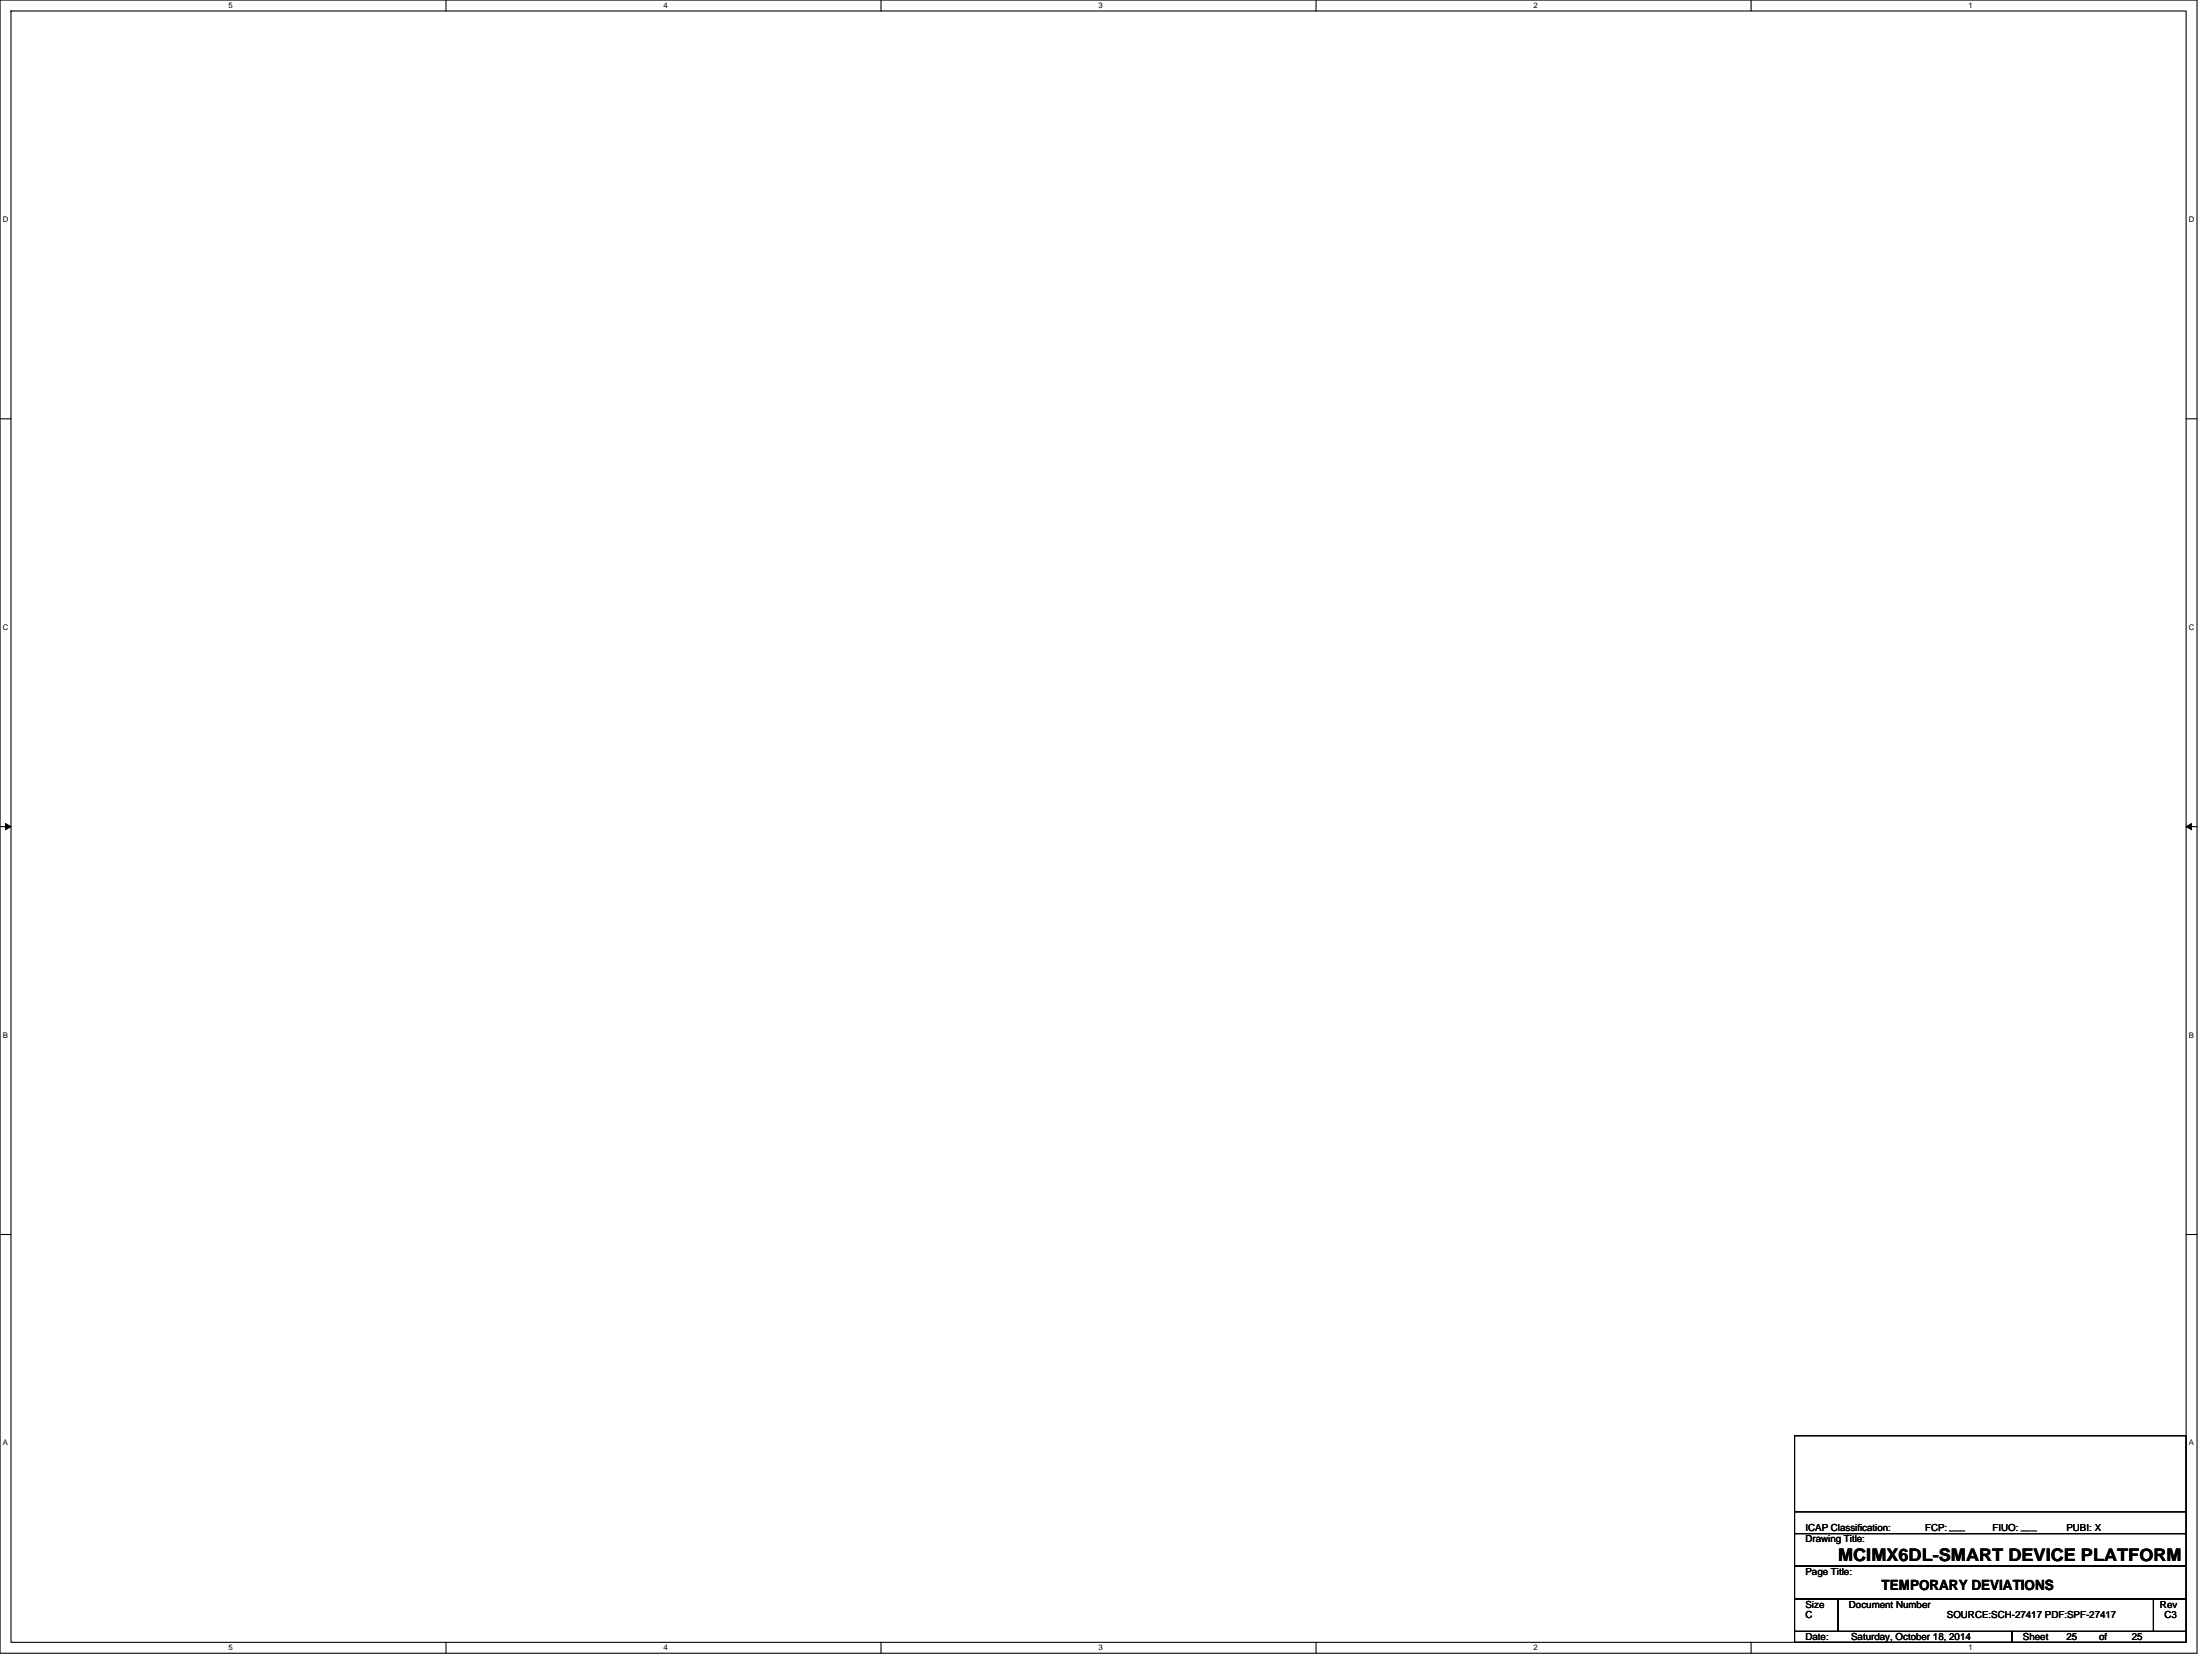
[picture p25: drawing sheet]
<svg xmlns="http://www.w3.org/2000/svg" width="610mm" height="457mm" viewBox="0 0 610 457" stroke-linecap="round" stroke-linejoin="round" font-family="sans-serif">
<defs><g id="words">
<text font-size="4.8" x="506.6" y="430.1">MCIMX6DL-SMART DEVICE PLATFORM</text>
<text font-size="3.9" x="518.5" y="438.2">TEMPORARY DEVIATIONS</text>
<g font-size="2.7">
<text x="497.6" y="425">Drawing Title:</text>
<text x="497.6" y="422">ICAP Classification:</text>
<text x="530.5" y="422">FCP: ___</text>
<text x="549.1" y="422">FIUO: ___</text>
<text x="569.5" y="422">PUBI: X</text>
<text x="497.6" y="434">Page Title:</text>
<text x="497.6" y="443">Size</text>
<text x="509.5" y="443">Document Number</text>
<text x="595.3" y="443">Rev</text>
<text x="497.6" y="446">C</text>
<text x="536.5" y="446">SOURCE:SCH-27417 PDF:SPF-27417</text>
<text x="596.5" y="446">C3</text>
<text x="497.6" y="452">Date:</text>
<text x="510.2" y="452">Saturday, October 18, 2014</text>
<text x="557.5" y="452">Sheet</text>
<text x="569.5" y="452">25</text>
<text x="578.5" y="452">of</text>
<text x="587.5" y="452">25</text>
</g>
<g font-size="2.1">
<text x="63" y="2.3">5</text>
<text x="182.9" y="2.3">4</text>
<text x="302.7" y="2.3">3</text>
<text x="422.6" y="2.3">2</text>
<text x="542.5" y="2.3">1</text>
<text x=".8" y="61.2">D</text>
<text x="603.2" y="61.2">D</text>
<text x=".8" y="173.5">C</text>
<text x="603.2" y="173.5">C</text>
<text x=".8" y="285.9">B</text>
<text x="603.2" y="285.9">B</text>
<text x=".8" y="398.3">A</text>
<text x="603.2" y="398.3">A</text>
<text x="63" y="454.9">5</text>
<text x="182.9" y="454.9">4</text>
<text x="302.7" y="454.9">3</text>
<text x="422.6" y="454.9">2</text>
<text x="542.5" y="454.9">1</text>
</g>
</g></defs>
<path d="M0 0h605.5v455.6h-605.5zM3 3h599.5v449.6h-599.5z" fill="none" stroke="#000" stroke-width=".3"/>
<g fill="#fff">
<path d="M63 .3h1.2v2.4h-1.2z"/>
<path d="M63 452.9h1.2v2.4h-1.2z"/>
</g>
<path d="M122.9 0v3M122.9 452.6v3" fill="none" stroke="#000" stroke-width=".3"/>
<g fill="#fff">
<path d="M182.9 .3h1.1v2.4h-1.1z"/>
<path d="M182.9 452.9h1.1v2.4h-1.1z"/>
</g>
<path d="M242.8 0v3M242.8 452.6v3" fill="none" stroke="#000" stroke-width=".3"/>
<g fill="#fff">
<path d="M302.7 .3h1.2v2.4h-1.2z"/>
<path d="M302.7 452.9h1.2v2.4h-1.2z"/>
</g>
<path d="M362.7 0v3M362.7 452.6v3" fill="none" stroke="#000" stroke-width=".3"/>
<g fill="#fff">
<path d="M422.6 .3h1.2v2.4h-1.2z"/>
<path d="M422.6 452.9h1.2v2.4h-1.2z"/>
</g>
<path d="M482.6 0v3M482.6 452.6v3" fill="none" stroke="#000" stroke-width=".3"/>
<g fill="#fff">
<path d="M542.5 .3h1.2v2.4h-1.2z"/>
<path d="M542.5 452.9h1.2v2.4h-1.2z"/>
<path d="M.8 59.2h1.5v2.4h-1.5z"/>
<path d="M603.2 59.2h1.6v2.4h-1.6z"/>
<path d="M.8 171.6h1.5v2.4h-1.5z"/>
<path d="M603.2 171.6h1.6v2.4h-1.6z"/>
</g>
<path d="M0 115.4h3M602.5 115.4h3" fill="none" stroke="#000" stroke-width=".3"/>
<g fill="#fff">
<path d="M.8 284h1.4v2.4h-1.4z"/>
<path d="M603.2 284h1.4v2.4h-1.4z"/>
</g>
<path d="M0 227.8h3M602.5 227.8h3" fill="none" stroke="#000" stroke-width=".3"/>
<path d="M1.5 226.9l1.5 .9-1.5 .9zM602.5 227.8l1.5-.9v1.8z" fill="#000" stroke="#000" stroke-width=".28"/>
<g fill="#fff">
<path d="M.7 396.4h1.5v2.4h-1.5z"/>
<path d="M603.2 396.4h1.4v2.4h-1.4z"/>
</g>
<path d="M0 340.2h3M602.5 340.2h3M494.6 395.7h107.9v26.9h-107.9zM494.6 416.6h107.9M494.6 422.6h107.9v9h-107.9zM494.6 431.6h107.9v9h-107.9zM494.6 449.6h59.9v3h-59.9zM494.6 440.6h12v9h-12zM506.6 440.6h86.9v9h-86.9zM554.5 449.6h48v3h-48zM593.5 440.6h9v9h-9z" fill="none" stroke="#000" stroke-width=".3"/>
<use href="#words"/>
</svg>
